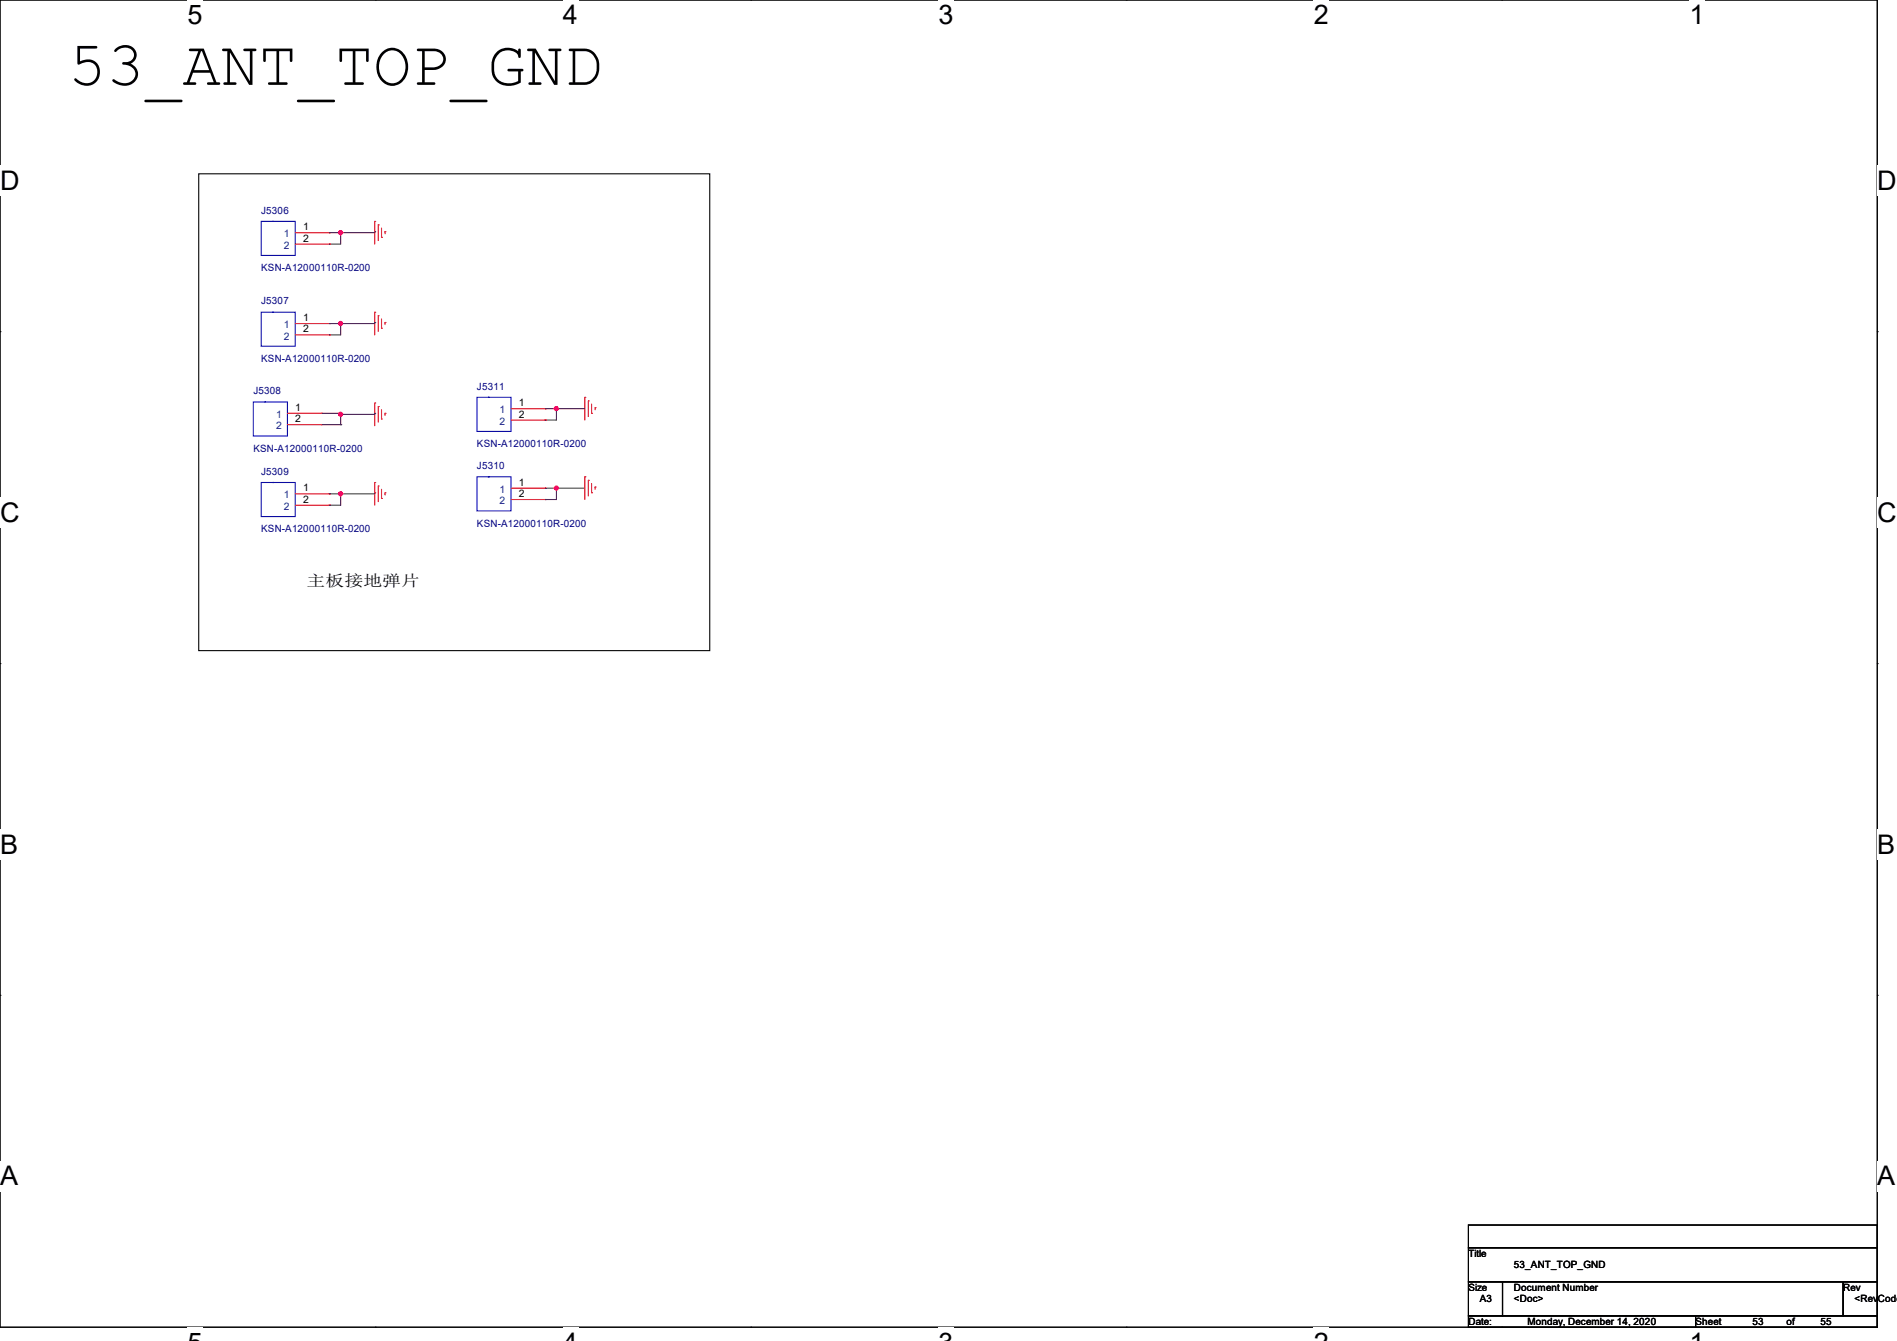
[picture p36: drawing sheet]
<svg xmlns="http://www.w3.org/2000/svg" width="297mm" height="210mm" viewBox="0 0 297 210" stroke-linecap="round" stroke-linejoin="round" font-family="sans-serif">
<defs><g id="words">
<text font-size="9.9" x="10.7" y="13.3">53_ANT_TOP_GND</text>
<g font-size="4.2">
<text x="29.4" y="3.8">5</text>
<text x="88.1" y="3.8">4</text>
<text x="146.9" y="3.8">3</text>
<text x="205.7" y="3.8">2</text>
<text x="264.5" y="3.8">1</text>
<text x="0" y="29.8">D</text>
<text x="293.9" y="29.8">D</text>
<text x="0" y="81.7">C</text>
<text x="293.9" y="81.7">C</text>
<text x="0" y="133.7">B</text>
<text x="293.9" y="133.7">B</text>
<text x="0" y="185.6">A</text>
<text x="293.9" y="185.6">A</text>
</g>
<text font-size="2.5" x="48" y="91.7">主板接地弹片</text>
<g font-size="1.6" fill="#000080">
<text x="40.9" y="33.4">J5306</text>
<text x="40.9" y="42.5">KSN-A12000110R-0200</text>
<text x="40.9" y="47.7">J5307</text>
<text x="40.9" y="56.7">KSN-A12000110R-0200</text>
<text x="39.7" y="61.7">J5308</text>
<text x="74.7" y="61">J5311</text>
<text x="39.7" y="70.8">KSN-A12000110R-0200</text>
<text x="74.7" y="70.1">KSN-A12000110R-0200</text>
<text x="40.9" y="74.3">J5309</text>
<text x="74.7" y="73.4">J5310</text>
<text x="40.9" y="83.4">KSN-A12000110R-0200</text>
<text x="74.7" y="82.5">KSN-A12000110R-0200</text>
</g>
<g font-size="1.6" fill="#004080">
<text x="44.4" y="37.2">1</text>
<text x="44.4" y="38.9">2</text>
<text x="44.4" y="51.4">1</text>
<text x="44.4" y="53.2">2</text>
<text x="43.2" y="65.4">1</text>
<text x="78.2" y="64.7">1</text>
<text x="43.2" y="67.2">2</text>
<text x="78.2" y="66.5">2</text>
<text x="78.2" y="77.2">1</text>
<text x="44.4" y="78.1">1</text>
<text x="44.4" y="79.8">2</text>
<text x="78.2" y="79">2</text>
</g>
<g font-size="1.6">
<text x="47.5" y="36.1">1</text>
<text x="47.5" y="37.8">2</text>
<text x="47.5" y="50.3">1</text>
<text x="47.5" y="52.1">2</text>
<text x="46.2" y="64.3">1</text>
<text x="81.2" y="63.6">1</text>
<text x="81.2" y="65.4">2</text>
<text x="46.2" y="66.1">2</text>
<text x="47.5" y="77">1</text>
<text x="81.2" y="76.1">1</text>
<text x="81.2" y="77.9">2</text>
<text x="47.5" y="78.7">2</text>
<text x="229.9" y="196.8">Title</text>
<text x="229.9" y="202.2">Size</text>
<text x="231.7" y="204">A3</text>
<text x="237" y="202.2">Document Number</text>
<text x="237" y="204">&lt;Doc&gt;</text>
<text x="237" y="198.6">53_ANT_TOP_GND</text>
<text x="288.6" y="202.2">Rev</text>
<text x="290.4" y="204">&lt;RevCode&gt;</text>
<text x="229.9" y="207.5">Date:</text>
<text x="239.1" y="207.5">Monday, December 14, 2020</text>
<text x="265.5" y="207.5">Sheet</text>
<text x="274.4" y="207.5">53</text>
<text x="279.7" y="207.5">of</text>
<text x="285" y="207.5">55</text>
</g>
</g></defs>
<path d="M0 0h293.9v207.9h-293.9z" fill="none" stroke="#000" stroke-width=".17"/>
<g fill="#fff">
<path d="M29.4 0h2.3v4.7h-2.3z"/>
<path d="M29.4 207.9h2.3v2.1h-2.3z"/>
</g>
<path d="M58.8 0h.1M58.8 207.9h.1" fill="none" stroke="#000" stroke-width=".17"/>
<g fill="#fff">
<path d="M88.1 0h2.4v4.7h-2.4z"/>
<path d="M88.1 207.9h2.4v2.1h-2.4z"/>
</g>
<path d="M117.6 0h.1M117.6 207.9h.1" fill="none" stroke="#000" stroke-width=".17"/>
<g fill="#fff">
<path d="M146.9 0h2.4v4.7h-2.4z"/>
<path d="M146.9 207.9h2.4v2.1h-2.4z"/>
</g>
<path d="M176.3 0h.1M176.3 207.9h.1" fill="none" stroke="#000" stroke-width=".17"/>
<g fill="#fff">
<path d="M205.7 0h2.4v4.7h-2.4z"/>
<path d="M205.7 207.9h2.4v2.1h-2.4z"/>
</g>
<path d="M235.1 0h.1M235.1 207.9h.1" fill="none" stroke="#000" stroke-width=".17"/>
<g fill="#fff">
<path d="M264.5 0h2.4v4.7h-2.4z"/>
<path d="M264.5 207.9h2.4v2.1h-2.4z"/>
<path d="M0 26h3v4.7h-3z"/>
<path d="M293.9 26h3.1v4.7h-3.1z"/>
<path d="M0 77.9h3v4.7h-3z"/>
<path d="M293.9 77.9h3.1v4.7h-3.1z"/>
</g>
<path d="M0 51.9h.1M293.9 51.9h.1" fill="none" stroke="#000" stroke-width=".17"/>
<g fill="#fff">
<path d="M0 129.9h2.8v4.7h-2.8z"/>
<path d="M293.9 129.9h2.9v4.7h-2.9z"/>
</g>
<path d="M0 103.9h.1M293.9 103.9h.1" fill="none" stroke="#000" stroke-width=".17"/>
<g fill="#fff">
<path d="M0 181.8h2.8v4.8h-2.8z"/>
<path d="M293.8 181.8h3v4.8h-3z"/>
</g>
<path d="M31.1 27.2h80v74.7h-80zM0 155.9h.1M293.9 155.9h.1M229.9 191.9h64v3.5h-64zM229.9 195.4h64v5.3h-64zM229.9 200.7h5.3v5.4h-5.3zM229.9 206.1h35.6v1.8h-35.6zM235.2 200.7h53.4v5.4h-53.4zM265.5 206.1h28.4v1.8h-28.4zM288.6 200.7h5.3v5.4h-5.3z" fill="none" stroke="#000" stroke-width=".17"/>
<g fill="none" stroke="#f00" stroke-width=".17">
<path d="M46.2 36.4h5.4M46.2 38.2h5.4M51.6 36.4h.1M51.6 38.2h.1M58.7 34.7h.1M58.7 34.7v3.5M59.2 35.2h.1M59.2 35.2v2.5M59.7 37.2h.1M59.7 35.7v1.5M60.3 36.3h.1M60.3 36.3v.3"/>
<path d="M46.2 50.7h5.4M46.2 52.5h5.4M51.6 50.7h.1M51.6 52.5h.1M58.7 48.9h.1M58.7 48.9v3.6M59.2 49.4h.1M59.2 49.4v2.5M59.7 51.4h.1M59.7 50v1.4M60.3 50.5h.1M60.3 50.5v.3"/>
<path d="M45 64.7h5.3M45 66.5h5.3M46.2 77.3h5.4M46.2 79.1h5.4M50.3 64.7h.1M50.3 66.5h.1M51.6 77.3h.1M51.6 79.1h.1M58.7 63.1h.1M58.7 75.6h.1M58.7 63.1v3.6M58.7 75.6v3.5"/>
<path d="M59.2 63.7h.1M59.2 76.1h.1M59.2 63.7v2.4M59.2 76.1v2.5M59.7 65.6h.1M59.7 78.1h.1M59.7 64.2v1.4M59.7 76.6v1.5M60.3 64.7h.1M60.3 77.2h.1M60.3 64.7v.4M60.3 77.2v.3"/>
<path d="M80 76.5h5.3M80 78.2h5.3M80 64h5.3M80 65.8h5.3M85.3 76.5h.1M85.3 78.2h.1M85.3 64h.1M85.3 65.8h.1M91.6 74.7h.1M91.6 62.2h.1M91.6 62.2v3.6M91.6 74.7v3.5"/>
<path d="M92.1 75.2h.1M92.1 62.8h.1M92.1 62.8v2.4M92.1 75.2v2.5M92.6 77.2h.1M92.6 64.7h.1M92.6 63.3v1.4M92.6 75.7v1.5M93.2 76.3h.1M93.2 63.8h.1M93.2 63.8v.4M93.2 76.3v.3"/>
</g>
<path d="M40.9 34.7h5.3v5.3h-5.3zM42.7 34.7h.1M40.9 48.9h5.3v5.3h-5.3zM42.7 48.9h.1M39.7 62.9h5.3v5.4h-5.3zM40.9 75.6h5.3v5.3h-5.3zM41.4 62.9h.1M42.7 75.6h.1M74.7 74.7h5.3v5.3h-5.3zM74.7 62.2h5.3v5.4h-5.3zM76.5 74.7h.1M76.5 62.2h.1" fill="none" stroke="#00f" stroke-width=".17"/>
<g fill="none" stroke="#800040" stroke-width=".17">
<path d="M51.6 36.4h.1M51.6 38.2h.1M53.3 36.4h.1M53.3 36.4v1.8h-1.7M58.7 36.3h.1M58.7 36.3v.1h-7.1M51.6 50.7h.1M51.6 52.5h.1M53.3 50.7h.1M53.3 50.7v1.8h-1.7M58.7 50.5h.1M58.7 50.5v.2h-7.1"/>
<path d="M50.3 64.7h3M50.3 66.5h3M51.6 77.3h.1M51.6 79.1h.1M53.3 64.7h.1M53.3 64.9h.1M53.3 66.5h.1M53.3 77.3h.1M53.3 64.7v1.8M53.3 77.3v1.8h-1.7M58.7 64.7h.1M58.7 77.2h.1"/>
<path d="M58.7 64.7v.2h-5.4M58.7 77.2v.1h-7.1M85.3 76.5h.1M85.3 78.2h.1M85.3 64h.1M85.3 65.8h.1M85.3 76.5h6.3M85.3 64h6.3M87.1 76.5h.1M87.1 64h.1M87.1 64v1.8h-1.8M87.1 76.5v1.7h-1.8"/>
</g>
<g fill="#f0f" stroke="#f0f" stroke-width=".17">
<circle cx="53.3" cy="36.4" r=".32"/>
<circle cx="53.3" cy="50.7" r=".32"/>
<circle cx="53.3" cy="64.9" r=".32"/>
<circle cx="53.3" cy="77.3" r=".32"/>
<circle cx="87.1" cy="76.4" r=".32"/>
<circle cx="87.1" cy="64" r=".32"/>
</g>
<use href="#words"/>
</svg>
